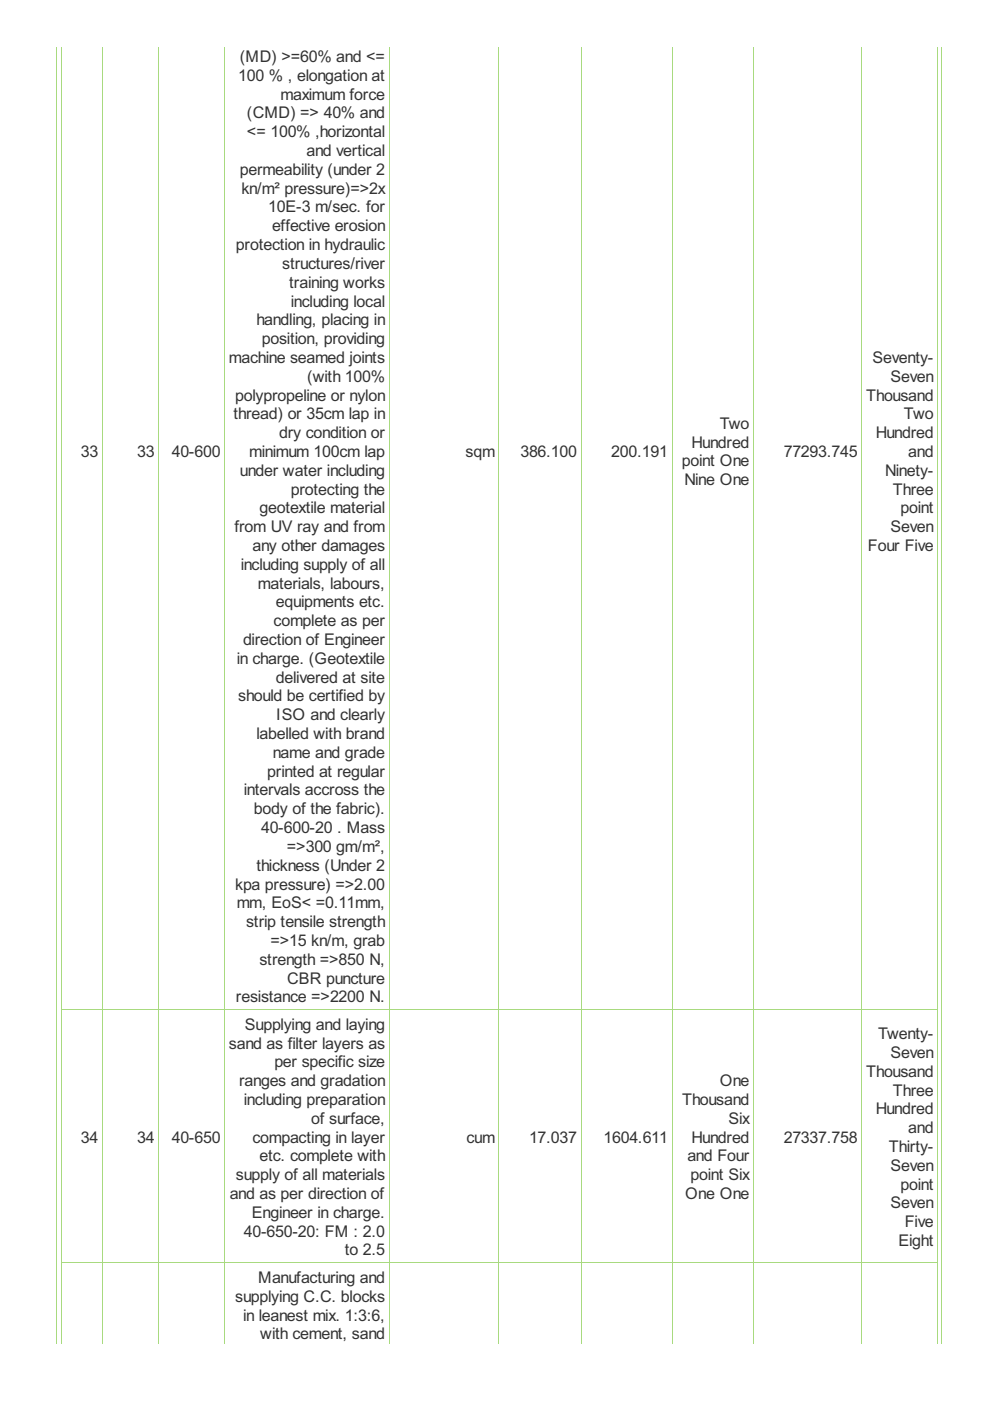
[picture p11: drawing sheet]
<svg xmlns="http://www.w3.org/2000/svg" width="210mm" height="297mm" viewBox="0 0 210 297" stroke-linecap="round" stroke-linejoin="round" font-family="sans-serif">
<defs><g id="words">
<g font-size="3.8" fill="#333">
<text x="50.5" y="17.1">100 % , elongation at</text>
<text x="50.9" y="13.1">(MD) &gt;=60% and &lt;=</text>
<text x="59.5" y="21.1">maximum force</text>
<text x="52.4" y="25.1">(CMD) =&gt; 40% and</text>
<text x="52.4" y="29.1">&lt;= 100% ,horizontal</text>
<text x="65" y="33.1">and vertical</text>
<text x="50.9" y="37.1">permeability (under 2</text>
<text x="51.2" y="41.1">kn/m² pressure)=&gt;2x</text>
<text x="56.8" y="45">10E-3 m/sec. for</text>
<text x="50" y="53">protection in hydraulic</text>
<text x="57.7" y="49">effective erosion</text>
<text x="59.8" y="57">structures/river</text>
<text x="61.3" y="61">training works</text>
<text x="61.7" y="65">including local</text>
<text x="54.4" y="69">handling, placing in</text>
<text x="48.5" y="76.9">machine seamed joints</text>
<text x="55.5" y="73">position, providing</text>
<text x="185" y="76.9">Seventy-</text>
<text x="65.2" y="80.9">(with 100%</text>
<text x="188.8" y="80.9">Seven</text>
<text x="49.5" y="88.9">thread) or 35cm lap in</text>
<text x="49.9" y="84.9">polypropeline or nylon</text>
<text x="183.7" y="84.9">Thousand</text>
<text x="191.6" y="88.9">Two</text>
<text x="59.2" y="92.9">dry condition or</text>
<text x="146.6" y="94.9">Hundred</text>
<text x="152.6" y="90.9">Two</text>
<text x="185.7" y="92.9">Hundred</text>
<text x="17.1" y="96.9">33</text>
<text x="29.1" y="96.9">33</text>
<text x="36.4" y="96.9">40-600</text>
<text x="50.9" y="100.9">under water including</text>
<text x="52.9" y="96.9">minimum 100cm lap</text>
<text x="98.7" y="96.9">sqm</text>
<text x="110.3" y="96.9">386.100</text>
<text x="129.6" y="96.9">200.191</text>
<text x="144.6" y="98.9">point One</text>
<text x="166.2" y="96.9">77293.745</text>
<text x="187.7" y="100.9">Ninety-</text>
<text x="192.6" y="96.9">and</text>
<text x="61.7" y="104.9">protecting the</text>
<text x="145.1" y="102.9">Nine One</text>
<text x="189.3" y="104.9">Three</text>
<text x="49.7" y="112.8">from UV ray and from</text>
<text x="55" y="108.8">geotextile material</text>
<text x="188.8" y="112.8">Seven</text>
<text x="190.9" y="108.8">point</text>
<text x="53.5" y="116.8">any other damages</text>
<text x="184" y="116.8">Four Five</text>
<text x="51" y="120.8">including supply of all</text>
<text x="54.7" y="124.8">materials, labours,</text>
<text x="58.5" y="128.8">equipments etc.</text>
<text x="51.5" y="136.8">direction of Engineer</text>
<text x="58" y="132.8">complete as per</text>
<text x="50.2" y="140.7">in charge. (Geotextile</text>
<text x="50.5" y="148.7">should be certified by</text>
<text x="58.5" y="144.7">delivered at site</text>
<text x="58.6" y="152.7">ISO and clearly</text>
<text x="54.4" y="156.7">labelled with brand</text>
<text x="57.8" y="160.7">name and grade</text>
<text x="56.7" y="164.7">printed at regular</text>
<text x="51.7" y="168.7">intervals accross the</text>
<text x="53.9" y="172.6">body of the fabric).</text>
<text x="55.3" y="176.6">40-600-20 . Mass</text>
<text x="54.4" y="184.6">thickness (Under 2</text>
<text x="60.8" y="180.6">=&gt;300 gm/m²,</text>
<text x="49.9" y="188.6">kpa pressure) =&gt;2.00</text>
<text x="50.2" y="192.6">mm, EoS&lt; =0.11mm,</text>
<text x="52.2" y="196.6">strip tensile strength</text>
<text x="57.3" y="200.6">=&gt;15 kn/m, grab</text>
<text x="55" y="204.5">strength =&gt;850 N,</text>
<text x="60.9" y="208.5">CBR puncture</text>
<text x="50" y="212.5">resistance =&gt;2200 N.</text>
<text x="51.9" y="218.3">Supplying and laying</text>
<text x="186.2" y="220.3">Twenty-</text>
<text x="48.5" y="222.3">sand as filter layers as</text>
<text x="58.2" y="226.3">per specific size</text>
<text x="188.8" y="224.3">Seven</text>
<text x="50.7" y="230.3">ranges and gradation</text>
<text x="152.6" y="230.3">One</text>
<text x="183.7" y="228.3">Thousand</text>
<text x="189.3" y="232.3">Three</text>
<text x="51.7" y="234.3">including preparation</text>
<text x="66" y="238.3">of surface,</text>
<text x="144.6" y="234.3">Thousand</text>
<text x="154.4" y="238.3">Six</text>
<text x="185.7" y="236.3">Hundred</text>
<text x="17.1" y="242.3">34</text>
<text x="29.1" y="242.3">34</text>
<text x="36.4" y="242.3">40-650</text>
<text x="53.5" y="242.3">compacting in layer</text>
<text x="98.9" y="242.3">cum</text>
<text x="112.2" y="242.3">17.037</text>
<text x="128" y="242.3">1604.611</text>
<text x="146.6" y="242.3">Hundred</text>
<text x="166.2" y="242.3">27337.758</text>
<text x="188.5" y="244.3">Thirty-</text>
<text x="192.6" y="240.3">and</text>
<text x="50" y="250.2">supply of all materials</text>
<text x="55" y="246.2">etc. complete with</text>
<text x="145.7" y="246.2">and Four</text>
<text x="146.4" y="250.2">point Six</text>
<text x="188.8" y="248.2">Seven</text>
<text x="48.7" y="254.2">and as per direction of</text>
<text x="145.3" y="254.2">One One</text>
<text x="188.8" y="256.2">Seven</text>
<text x="190.9" y="252.2">point</text>
<text x="51.7" y="262.2">40-650-20: FM : 2.0</text>
<text x="53.4" y="258.2">Engineer in charge.</text>
<text x="191.8" y="260.2">Five</text>
<text x="73.1" y="266.2">to 2.5</text>
<text x="190.5" y="264.2">Eight</text>
<text x="49.9" y="276">supplying C.C. blocks</text>
<text x="54.7" y="272">Manufacturing and</text>
<text x="51.5" y="280">in leanest mix. 1:3:6,</text>
<text x="55.2" y="284">with cement, sand</text>
</g>
</g></defs>
<g fill="none" stroke="#a8da7f" stroke-width=".21">
<path d="M12.1 9.9v274.9M13.1 9.9v274.9M21.7 9.9v274.9M33.7 9.9v274.9M47.6 9.9v274.9M82.5 9.9v274.9M105.8 9.9v274.9M123.2 9.9v274.9M142.5 9.9v274.9M159.8 9.9v274.9M182.7 9.9v274.9M198.8 9.9v274.9"/>
<path d="M199.6 9.9v274.9M13 214.1h185.9M13 267.8h185.9"/>
</g>
<use href="#words"/>
</svg>
